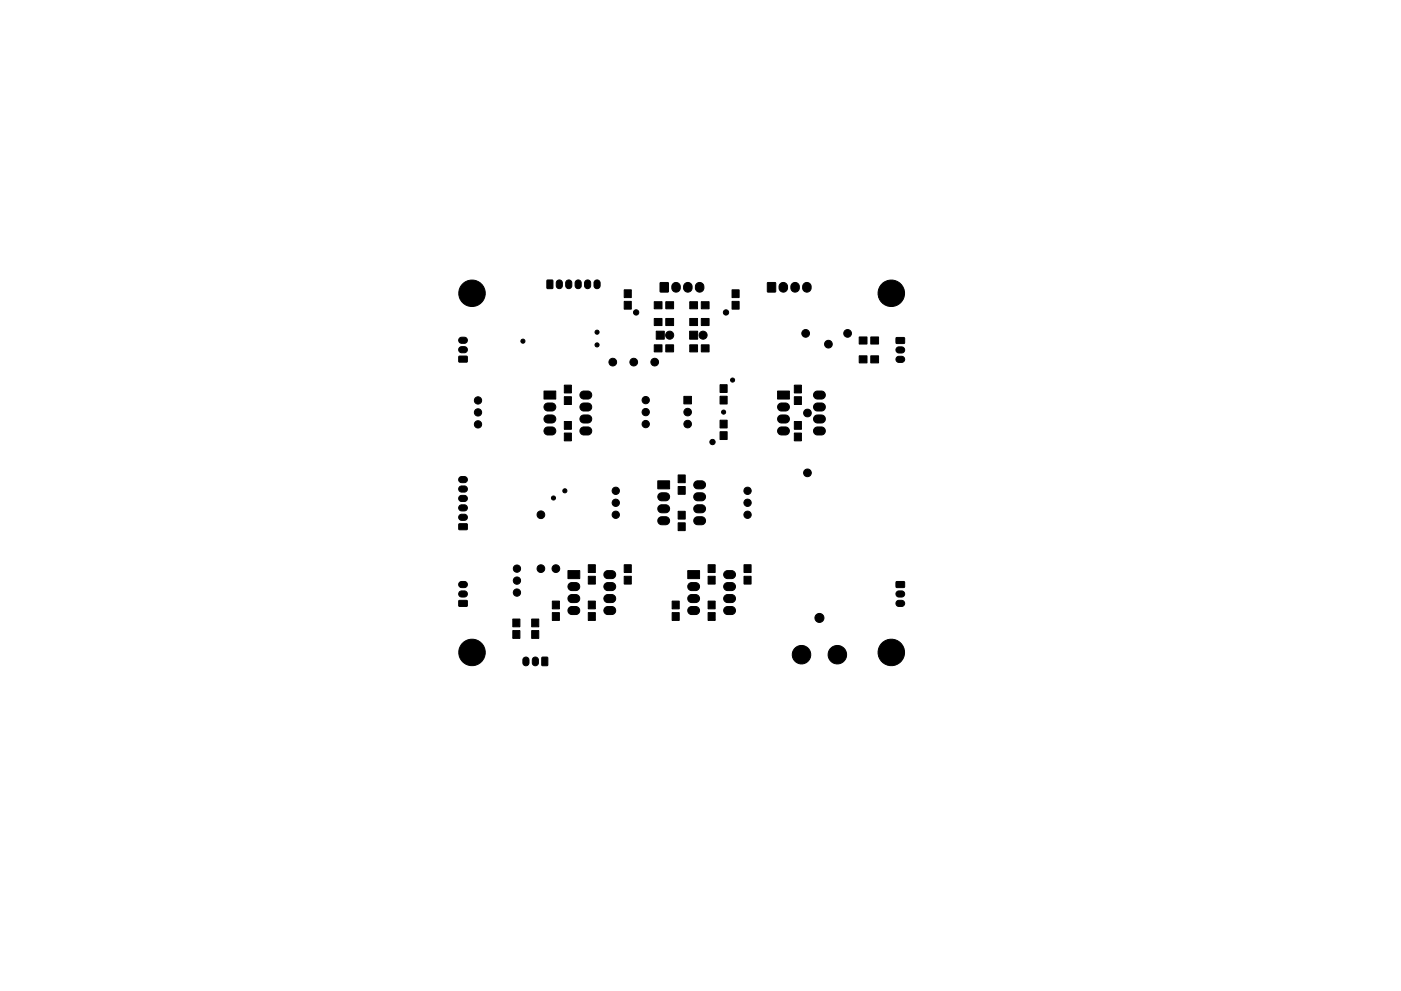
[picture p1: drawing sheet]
<svg xmlns="http://www.w3.org/2000/svg" width="297mm" height="210mm" viewBox="0 0 297 210" stroke-linecap="round" stroke-linejoin="round" font-family="sans-serif">
<g fill="#000" stroke="#000" stroke-width=".21">
<path d="M116 59.5h1.2l-.1 1.7h-1.1zM118.1 59.6l.5-.2 .4 .2 .2 .3v.7a.65 .65 0 0 1-.6 .6 .65 .65 0 0 1-.7-.6v-.7zM120.1 59.6l.5-.2 .4 .2 .2 .3v.7a.65 .65 0 0 1-.6 .6 .65 .65 0 0 1-.7-.6v-.7zM122.1 59.6l.5-.2 .4 .2 .2 .3v.7a.65 .65 0 0 1-.6 .6 .65 .65 0 0 1-.7-.6v-.7zM124.1 59.6l.5-.2 .4 .2 .2 .3v.7a.65 .65 0 0 1-.6 .6 .65 .65 0 0 1-.7-.6v-.7zM126.1 59.6l.5-.2 .4 .2 .2 .3v.7a.65 .65 0 0 1-.6 .6 .65 .65 0 0 1-.7-.6v-.7zM140 60h1.7v1.9h-1.7zM142.7 60.2a.96 .96 0 0 1 1.3 .1 .96 .96 0 0 1-.1 1.4 .96 .96 0 0 1-1.3-.1l-.2-.8zM145.2 60.2a.96 .96 0 0 1 1.3 .1 .96 .96 0 0 1-.1 1.4 .96 .96 0 0 1-1.3-.1l-.2-.8zM147.7 60.2a.96 .96 0 0 1 1.3 .1 .96 .96 0 0 1-.1 1.4 .96 .96 0 0 1-1.3-.1l-.2-.8zM162.7 60h1.7v1.9h-1.7zM165.4 60.2a.96 .96 0 0 1 1.4 .1 .96 .96 0 0 1-.1 1.4 .96 .96 0 0 1-1.4-.1l-.1-.8z"/>
<path d="M167.9 60.2a.96 .96 0 0 1 1.4 .1 .96 .96 0 0 1-.1 1.4 .96 .96 0 0 1-1.4-.1l-.1-.8zM170.4 60.2a.96 .96 0 0 1 1.4 .1 .96 .96 0 0 1-.1 1.4 .96 .96 0 0 1-1.4-.1l-.1-.8zM97.4 71.7l.4-.1 .7-.1a.65 .65 0 0 1 .6 .7 .65 .65 0 0 1-.6 .6h-.6a.65 .65 0 0 1-.6-.4 .65 .65 0 0 1 .1-.7zM97.4 73.7l.4-.1 .7-.1a.65 .65 0 0 1 .6 .7 .65 .65 0 0 1-.6 .6h-.7l-.4-.1-.2-.5zM97.3 75.6h1.7l.1 1.2h-1.8zM132.3 63.9h1.5v1.7h-1.5zM132.3 61.5h1.5v1.6h-1.5zM138.7 73.2h1.7v1.5h-1.7zM138.7 67.6h1.7v1.5h-1.7zM138.7 64h1.7v1.5h-1.7zM139.1 70.3h1.7v1.7h-1.7zM141.2 73.2h1.6v1.5h-1.6z"/>
<path d="M141.2 67.6h1.6v1.5h-1.6zM141.2 64h1.6v1.5h-1.6zM146.2 73.2h1.7v1.5h-1.7zM146.2 67.6h1.7v1.5h-1.7zM146.2 64h1.7v1.5h-1.7zM146.2 70.3h1.7v1.7h-1.7zM148.7 73.2h1.6v1.5h-1.6zM148.7 67.6h1.6v1.5h-1.6zM148.7 64h1.6v1.5h-1.6zM155.2 63.9h1.5v1.7h-1.5zM155.2 61.5h1.5v1.6h-1.5zM182.2 75.5h1.6v1.5h-1.6z"/>
<path d="M182.2 71.5h1.6v1.5h-1.6zM184.6 75.5h1.7v1.5h-1.7zM184.6 71.5h1.7v1.5h-1.7zM190.1 73.8l.4-.2h.7a.65 .65 0 0 1 .6 .6 .65 .65 0 0 1-.6 .7h-.7l-.4-.2-.1-.5zM190.1 75.8l.4-.2h.7a.65 .65 0 0 1 .6 .6 .65 .65 0 0 1-.6 .7h-.7l-.4-.2-.1-.5zM190 71.7l1.7-.1 .1 1.2-1.8 .1zM115.6 90.8l.4-.2h1a.85 .85 0 0 1 .8 .8 .85 .85 0 0 1-.8 .9h-.9a.85 .85 0 0 1-.7-.6 .85 .85 0 0 1 .2-.9zM115.6 88.3l.4-.2 1-.1a.85 .85 0 0 1 .8 .9 .85 .85 0 0 1-.8 .8h-1l-.6-.4a.84 .84 0 0 1 .2-1zM115.6 85.7l.4-.2h1a.85 .85 0 0 1 .8 .9 .85 .85 0 0 1-.8 .8h-1l-.6-.5a.84 .84 0 0 1 .2-1zM115.3 83h2.5v1.7h-2.5zM119.6 91.9h1.5v1.6h-1.5zM119.6 89.4h1.5v1.7h-1.5z"/>
<path d="M119.6 84.2h1.5v1.6h-1.5zM119.6 81.7h1.5v1.7h-1.5zM123.2 90.8l.4-.2h1a.85 .85 0 0 1 .9 .8 .85 .85 0 0 1-.9 .9h-.8a.85 .85 0 0 1-.8-.6 .85 .85 0 0 1 .2-.9zM123.2 88.3l.4-.2 1-.1a.85 .85 0 0 1 .9 .9 .85 .85 0 0 1-.9 .8h-1l-.6-.4a.84 .84 0 0 1 .2-1zM123.2 85.7l.4-.2h1a.85 .85 0 0 1 .9 .9 .85 .85 0 0 1-.9 .8h-1l-.6-.5a.84 .84 0 0 1 .2-1zM123.2 83.2l.4-.2h1a.85 .85 0 0 1 .9 .8 .85 .85 0 0 1-.9 .9h-.8a.85 .85 0 0 1-.8-.6 .85 .85 0 0 1 .2-.9zM145 84.1h1.6v1.6h-1.6zM152.7 91.6h1.5v1.7h-1.5zM152.7 89.1h1.5v1.7h-1.5zM152.7 84.1h1.5v1.6h-1.5zM152.7 81.6h1.5v1.7h-1.5zM165.1 90.8l.4-.2h1.1a.85 .85 0 0 1 .8 .8 .85 .85 0 0 1-.8 .9h-.9a.85 .85 0 0 1-.8-.6 .85 .85 0 0 1 .2-.9z"/>
<path d="M165.1 88.3l.4-.2 1.1-.1a.85 .85 0 0 1 .8 .9 .85 .85 0 0 1-.8 .8h-1.1l-.6-.4a.84 .84 0 0 1 .2-1zM165.1 85.7l.4-.2h1.1a.85 .85 0 0 1 .8 .9 .85 .85 0 0 1-.8 .8h-1.1l-.6-.5a.84 .84 0 0 1 .2-1zM164.9 83h2.5v1.7h-2.5zM168.4 91.9h1.5v1.6h-1.5zM168.4 89.4h1.5v1.7h-1.5zM168.4 84.2h1.5v1.6h-1.5zM168.4 81.7h1.5v1.7h-1.5zM172.7 90.8l.5-.2h1a.85 .85 0 0 1 .8 .8 .85 .85 0 0 1-.8 .9h-.9a.85 .85 0 0 1-.8-.6 .85 .85 0 0 1 .2-.9zM172.7 88.3l.5-.2 1-.1a.85 .85 0 0 1 .8 .9 .85 .85 0 0 1-.8 .8h-1l-.6-.4a.84 .84 0 0 1 .1-1zM172.7 85.7l.5-.2h1a.85 .85 0 0 1 .8 .9 .85 .85 0 0 1-.8 .8h-1l-.6-.5a.84 .84 0 0 1 .1-1zM172.7 83.2l.5-.2h1a.85 .85 0 0 1 .8 .8 .85 .85 0 0 1-.8 .9h-.9a.85 .85 0 0 1-.8-.6 .85 .85 0 0 1 .2-.9zM97.4 107.3l.4-.2h.7a.65 .65 0 0 1 .6 .7 .65 .65 0 0 1-.6 .6h-.7l-.4-.2-.2-.4z"/>
<path d="M97.4 101.3l.4-.2h.7a.65 .65 0 0 1 .6 .7 .65 .65 0 0 1-.6 .6h-.7l-.4-.2-.2-.4zM97.4 109.3l.4-.2h.7a.65 .65 0 0 1 .6 .7 .65 .65 0 0 1-.6 .6h-.7l-.4-.2-.2-.4zM97.4 105.3l.4-.2h.7a.65 .65 0 0 1 .6 .7 .65 .65 0 0 1-.6 .6h-.7l-.4-.2-.2-.4zM97.4 103.3l.4-.2h.7a.65 .65 0 0 1 .6 .7 .65 .65 0 0 1-.6 .6h-.7l-.4-.2-.2-.4zM97.3 111.2l1.7-.1 .1 1.2-1.8 .1zM139.7 109.9l.4-.3h1.1a.85 .85 0 0 1 .8 .9 .85 .85 0 0 1-.8 .8h-.9a.85 .85 0 0 1-.8-.5 .85 .85 0 0 1 .2-.9zM139.7 107.3l.4-.2h1.1a.85 .85 0 0 1 .8 .8 .85 .85 0 0 1-.8 .9h-.9a.86 .86 0 0 1-.8-.6 .86 .86 0 0 1 .2-.9zM139.7 104.8l.4-.2h1.1a.85 .85 0 0 1 .8 .8 .85 .85 0 0 1-.8 .9h-.9a.85 .85 0 0 1-.8-.6 .85 .85 0 0 1 .2-.9zM139.5 102h2.5v1.7h-2.5zM143.8 110.9h1.5v1.7h-1.5zM143.8 108.5h1.5v1.6h-1.5zM143.8 103.2h1.5v1.7h-1.5z"/>
<path d="M143.8 100.8h1.5v1.6h-1.5zM147.3 109.9l.5-.3h1a.85 .85 0 0 1 .8 .9 .85 .85 0 0 1-.8 .8h-.9a.85 .85 0 0 1-.8-.5 .85 .85 0 0 1 .2-.9zM147.3 107.3l.5-.2h1a.85 .85 0 0 1 .8 .8 .85 .85 0 0 1-.8 .9h-.9a.86 .86 0 0 1-.8-.6 .86 .86 0 0 1 .2-.9zM147.3 104.8l.5-.2h1a.85 .85 0 0 1 .8 .8 .85 .85 0 0 1-.8 .9h-.9a.85 .85 0 0 1-.8-.6 .85 .85 0 0 1 .2-.9zM147.3 102.3l.5-.3h1a.85 .85 0 0 1 .8 .9 .85 .85 0 0 1-.8 .8h-.9a.85 .85 0 0 1-.8-.5 .85 .85 0 0 1 .2-.9zM97.4 125.6l.4-.2h.7a.65 .65 0 0 1 .6 .6 .65 .65 0 0 1-.6 .7h-.7l-.4-.2-.2-.5zM97.4 123.6l.4-.2h.7a.65 .65 0 0 1 .6 .6 .65 .65 0 0 1-.6 .7h-.7l-.4-.2-.2-.5zM97.3 127.4h1.7l.1 1.2h-1.8zM108.7 133.8h1.5v1.6h-1.5zM108.7 131.3h1.5v1.7h-1.5zM111 139.6l.5-.2 .5 .2 .1 .3 .1 .7a.65 .65 0 0 1-.7 .7 .65 .65 0 0 1-.6-.7v-.7zM113 139.6l.5-.2 .5 .2 .1 .3 .1 .7a.65 .65 0 0 1-.7 .7 .65 .65 0 0 1-.6-.7v-.7z"/>
<path d="M112.7 133.8h1.5v1.6h-1.5zM112.7 131.3h1.5v1.7h-1.5zM114.9 139.5h1.2v1.7h-1.2zM117.1 130h1.5v1.6h-1.5zM117.1 127.5h1.5v1.7h-1.5zM120.7 128.9l.4-.2h1a.85 .85 0 0 1 .8 .8 .85 .85 0 0 1-.8 .9h-.9a.85 .85 0 0 1-.7-.6 .85 .85 0 0 1 .2-.9zM120.7 126.4l.4-.2 1-.1a.85 .85 0 0 1 .8 .9 .85 .85 0 0 1-.8 .8h-.9a.85 .85 0 0 1-.7-.5 .85 .85 0 0 1 .2-.9zM120.7 123.8l.4-.2h1a.85 .85 0 0 1 .8 .9 .85 .85 0 0 1-.8 .8h-.9a.85 .85 0 0 1-.7-.5 .85 .85 0 0 1 .2-1zM120.4 121.1h2.5v1.7h-2.5zM124.7 130h1.5v1.6h-1.5zM124.7 127.5h1.5v1.7h-1.5zM124.7 122.3h1.5v1.6h-1.5z"/>
<path d="M124.7 119.8h1.5v1.7h-1.5zM128.3 128.9l.4-.2h1a.85 .85 0 0 1 .8 .8 .85 .85 0 0 1-.8 .9h-.9a.85 .85 0 0 1-.7-.6 .85 .85 0 0 1 .2-.9zM128.3 126.4l.4-.2 1-.1a.85 .85 0 0 1 .8 .9 .85 .85 0 0 1-.8 .8h-.9a.85 .85 0 0 1-.7-.5 .85 .85 0 0 1 .2-.9zM128.3 123.8l.4-.2h1a.85 .85 0 0 1 .8 .9 .85 .85 0 0 1-.8 .8h-.9a.85 .85 0 0 1-.7-.5 .85 .85 0 0 1 .2-1zM128.3 121.3l.4-.2h1a.85 .85 0 0 1 .8 .8 .85 .85 0 0 1-.8 .9h-.9a.85 .85 0 0 1-.7-.6 .85 .85 0 0 1 .2-.9zM132.3 122.3h1.5v1.6h-1.5zM132.3 119.8h1.5v1.7h-1.5zM142.5 130h1.5v1.6h-1.5zM142.5 127.5h1.5v1.7h-1.5zM146.1 128.9l.4-.2h1a.85 .85 0 0 1 .8 .8 .85 .85 0 0 1-.8 .9h-.9a.85 .85 0 0 1-.7-.6 .85 .85 0 0 1 .2-.9zM146.1 126.4l.4-.2 1-.1a.85 .85 0 0 1 .8 .9 .85 .85 0 0 1-.8 .8h-.9a.85 .85 0 0 1-.7-.5 .85 .85 0 0 1 .2-.9zM146.1 123.8l.4-.2h1a.85 .85 0 0 1 .8 .9 .85 .85 0 0 1-.8 .8h-.9a.85 .85 0 0 1-.7-.5 .85 .85 0 0 1 .2-1z"/>
<path d="M145.8 121.1h2.5v1.7h-2.5zM150.1 130h1.5v1.6h-1.5zM150.1 127.5h1.5v1.7h-1.5zM150.1 122.3h1.5v1.6h-1.5zM150.1 119.8h1.5v1.7h-1.5zM153.7 128.9l.4-.2h1a.85 .85 0 0 1 .8 .8 .85 .85 0 0 1-.8 .9h-.9a.85 .85 0 0 1-.7-.6 .85 .85 0 0 1 .2-.9zM153.7 126.4l.4-.2 1-.1a.85 .85 0 0 1 .8 .9 .85 .85 0 0 1-.8 .8h-.9a.85 .85 0 0 1-.7-.5 .85 .85 0 0 1 .2-.9zM153.7 123.8l.4-.2h1a.85 .85 0 0 1 .8 .9 .85 .85 0 0 1-.8 .8h-.9a.85 .85 0 0 1-.7-.5 .85 .85 0 0 1 .2-1zM153.7 121.3l.4-.2h1a.85 .85 0 0 1 .8 .8 .85 .85 0 0 1-.8 .9h-.9a.85 .85 0 0 1-.7-.6 .85 .85 0 0 1 .2-.9zM157.7 122.3h1.5v1.6h-1.5zM157.7 119.8h1.5v1.7h-1.5zM190.1 127.6l.4-.2h.7a.65 .65 0 0 1 .6 .6 .65 .65 0 0 1-.6 .7h-.7l-.4-.2-.1-.5z"/>
<path d="M190.1 125.6l.4-.2h.7a.65 .65 0 0 1 .6 .6 .65 .65 0 0 1-.6 .7h-.7l-.4-.2-.1-.5zM190 123.4h1.7l.1 1.2h-1.8z"/>
<circle cx="100.1" cy="62.2" r="2.81"/>
<circle cx="110.9" cy="72.4" r=".43"/>
<circle cx="126.6" cy="70.5" r=".43"/>
<circle cx="126.6" cy="73.2" r=".43"/>
<circle cx="129.9" cy="76.8" r=".82"/>
<circle cx="134.4" cy="76.8" r=".82"/>
<circle cx="134.9" cy="66.3" r=".56"/>
<circle cx="138.8" cy="76.8" r=".82"/>
<circle cx="142" cy="71.1" r=".86"/>
<circle cx="149.1" cy="71.1" r=".86"/>
<circle cx="153.9" cy="66.3" r=".56"/>
<circle cx="170.8" cy="70.7" r=".82"/>
<circle cx="175.6" cy="73" r=".82"/>
<circle cx="179.7" cy="70.7" r=".82"/>
<circle cx="189" cy="62.2" r="2.81"/>
<circle cx="101.3" cy="87.5" r=".77"/>
<circle cx="101.3" cy="90" r=".77"/>
<circle cx="101.3" cy="85" r=".77"/>
<circle cx="136.9" cy="87.4" r=".77"/>
<circle cx="136.9" cy="84.9" r=".77"/>
<circle cx="136.9" cy="90" r=".77"/>
<circle cx="145.8" cy="87.4" r=".8"/>
<circle cx="145.8" cy="90" r=".8"/>
<circle cx="151.1" cy="93.8" r=".56"/>
<circle cx="153.4" cy="87.4" r=".43"/>
<circle cx="155.3" cy="80.6" r=".43"/>
<circle cx="171.2" cy="87.6" r=".82"/>
<circle cx="114.7" cy="109.2" r=".82"/>
<circle cx="117.3" cy="105.7" r=".43"/>
<circle cx="119.8" cy="104.1" r=".43"/>
<circle cx="130.6" cy="109.2" r=".77"/>
<circle cx="130.6" cy="104.1" r=".77"/>
<circle cx="130.6" cy="106.7" r=".77"/>
<circle cx="158.5" cy="104.1" r=".77"/>
<circle cx="158.5" cy="106.7" r=".77"/>
<circle cx="158.5" cy="109.2" r=".77"/>
<circle cx="171.2" cy="100.3" r=".82"/>
<circle cx="100.1" cy="138.4" r="2.81"/>
<circle cx="109.6" cy="120.6" r=".77"/>
<circle cx="109.6" cy="123.2" r=".77"/>
<circle cx="109.6" cy="125.7" r=".77"/>
<circle cx="114.7" cy="120.6" r=".82"/>
<circle cx="117.9" cy="120.6" r=".82"/>
<circle cx="169.9" cy="138.9" r="1.96"/>
<circle cx="173.7" cy="131.1" r=".96"/>
<circle cx="177.5" cy="138.9" r="1.96"/>
<circle cx="189" cy="138.4" r="2.81"/>
</g>
</svg>
